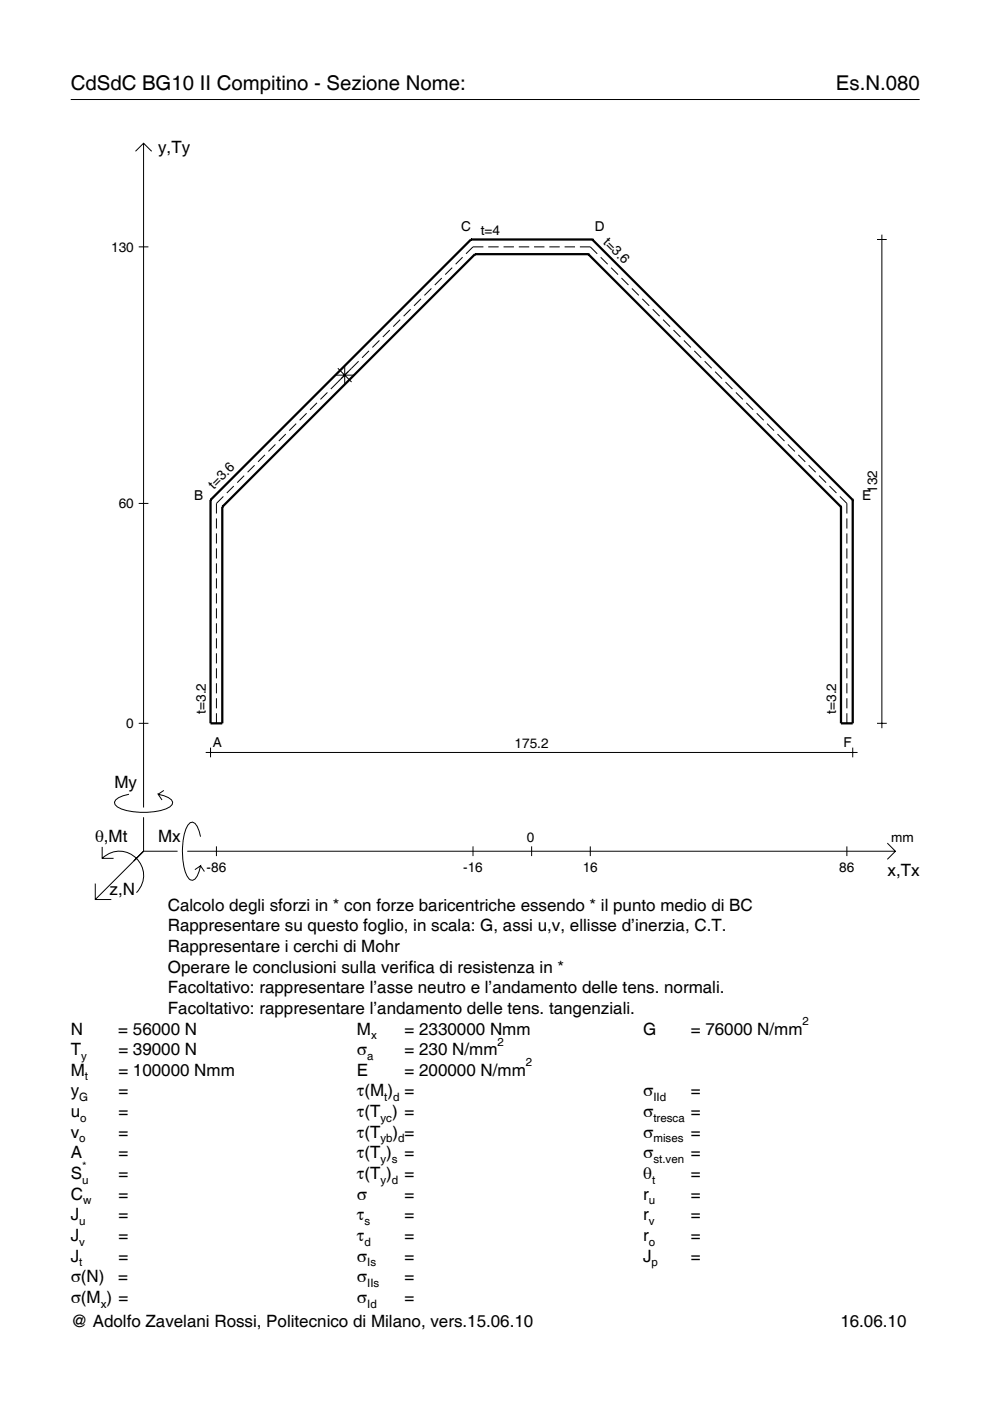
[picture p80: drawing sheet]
<svg xmlns="http://www.w3.org/2000/svg" width="210mm" height="297mm" viewBox="0 0 210 297" stroke-linecap="round" stroke-linejoin="round" font-family="sans-serif">
<defs><g id="words">
<g font-size="4.3">
<text x="15" y="19">CdSdC BG10 II Compitino - Sezione Nome:</text>
<text x="177.2" y="19">Es.N.080</text>
</g>
<g font-size="3.6">
<text x="33.5" y="32.4">y,Ty</text>
<text x="24.3" y="167.1">My</text>
<text x="20.1" y="178.4">θ,Mt</text>
<text x="33.5" y="178.4">Mx</text>
<text x="188.2" y="185.6">x,Tx</text>
<text x="23.2" y="189.7">z,N</text>
<text x="35.6" y="193.1">Calcolo degli sforzi in * con forze baricentriche essendo * il punto medio di BC</text>
<text x="35.6" y="197.5">Rappresentare su questo foglio, in scala: G, assi u,v, ellisse d’inerzia, C.T.</text>
<text x="35.6" y="201.8">Rappresentare i cerchi di Mohr</text>
<text x="35.6" y="206.2">Operare le conclusioni sulla verifica di resistenza in *</text>
<text x="35.6" y="210.6">Facoltativo: rappresentare l’asse neutro e l’andamento delle tens. normali.</text>
<text x="35.6" y="215">Facoltativo: rappresentare l’andamento delle tens. tangenziali.</text>
<text x="15" y="219.3">N</text>
<text x="25.1" y="219.3">= 56000 N</text>
<text x="75.7" y="219.3">M</text>
<text x="85.8" y="219.3">= 2330000 Nmm</text>
<text x="136.4" y="219.3">G</text>
<text x="146.5" y="219.3">= 76000 N/mm</text>
<text x="15" y="223.7">T</text>
<text x="25.1" y="223.7">= 39000 N</text>
<text x="75.7" y="223.7">σ</text>
<text x="85.8" y="223.7">= 230 N/mm</text>
<text x="15" y="228.1">M</text>
<text x="15" y="232.5">y</text>
<text x="25.1" y="228.1">= 100000 Nmm</text>
<text x="25.1" y="232.5">=</text>
<text x="75.7" y="228.1">E</text>
<text x="75.7" y="232.5">τ(M ) =</text>
<text x="85.8" y="228.1">= 200000 N/mm</text>
<text x="136.4" y="232.5">σ</text>
<text x="146.5" y="232.5">=</text>
<text x="15" y="236.8">u</text>
<text x="25.1" y="236.8">=</text>
<text x="75.7" y="236.8">τ(T ) =</text>
<text x="136.4" y="236.8">σ</text>
<text x="146.5" y="236.8">=</text>
<text x="15" y="241.2">v</text>
<text x="15" y="245.6">A</text>
<text x="25.1" y="241.2">=</text>
<text x="25.1" y="245.6">=</text>
<text x="75.7" y="245.6">τ(T )</text>
<text x="75.7" y="241.2">τ(T</text>
<text x="83.3" y="241.2">) =</text>
<text x="85.8" y="245.6">=</text>
<text x="136.4" y="241.2">σ</text>
<text x="136.4" y="245.6">σ</text>
<text x="146.5" y="241.2">=</text>
<text x="146.5" y="245.6">=</text>
<text x="15" y="250">S</text>
<text x="25.1" y="250">=</text>
<text x="75.7" y="250">τ(T )</text>
<text x="85.8" y="250">=</text>
<text x="136.4" y="250">θ</text>
<text x="146.5" y="250">=</text>
<text x="15" y="254.3">C</text>
<text x="25.1" y="254.3">=</text>
<text x="75.7" y="254.3">σ</text>
<text x="85.8" y="254.3">=</text>
<text x="136.4" y="254.3">r</text>
<text x="146.5" y="254.3">=</text>
<text x="15" y="258.7">J</text>
<text x="15" y="263.1">J</text>
<text x="25.1" y="258.7">=</text>
<text x="25.1" y="263.1">=</text>
<text x="75.7" y="258.7">τ</text>
<text x="75.7" y="263.1">τ</text>
<text x="85.8" y="258.7">=</text>
<text x="85.8" y="263.1">=</text>
<text x="136.4" y="258.7">r</text>
<text x="136.4" y="263.1">r</text>
<text x="146.5" y="258.7">=</text>
<text x="146.5" y="263.1">=</text>
<text x="15" y="267.5">J</text>
<text x="25.1" y="267.5">=</text>
<text x="75.7" y="267.5">σ</text>
<text x="85.8" y="267.5">=</text>
<text x="136.4" y="267.5">J</text>
<text x="146.5" y="267.5">=</text>
<text x="15" y="271.8">σ(N)</text>
<text x="25.1" y="271.8">=</text>
<text x="75.7" y="271.8">σ</text>
<text x="85.8" y="271.8">=</text>
<text x="15" y="276.2">σ(M ) =</text>
<text x="15" y="281.4">@ Adolfo Zavelani Rossi, Politecnico di Milano, vers.15.06.10</text>
<text x="75.7" y="276.2">σ</text>
<text x="85.8" y="276.2">=</text>
<text x="178.2" y="281.4">16.06.10</text>
</g>
<g font-size="2.9">
<text x="23.6" y="53.3">130</text>
<text x="97.8" y="49.1">C</text>
<text x="101.9" y="49.7">t=4</text>
<text x="126.1" y="49.1">D</text>
<text x="127.8" y="51.5" transform="rotate(45 127.8 51.5)">t=3.6</text>
<text x="25.2" y="107.7">60</text>
<text x="41.2" y="106">B</text>
<text x="45.4" y="103.8" transform="rotate(-45 45.4 103.8)">t=3.6</text>
<text x="182.8" y="106">E</text>
<text x="185.9" y="104.5" transform="rotate(-90 185.9 104.5)">132</text>
<text x="26.8" y="154.4">0</text>
<text x="43.6" y="151.3" transform="rotate(-90 43.6 151.3)">t=3.2</text>
<text x="177.3" y="151.3" transform="rotate(-90 177.3 151.3)">t=3.2</text>
<text x="45.1" y="158.3">A</text>
<text x="109.1" y="158.5">175.2</text>
<text x="178.8" y="158.3">F</text>
<text x="111.7" y="178.4">0</text>
<text x="189" y="178.4">mm</text>
<text x="43.8" y="184.9">-86</text>
<text x="98.2" y="184.9">-16</text>
<text x="123.6" y="184.9">16</text>
<text x="178" y="184.9">86</text>
</g>
<g font-size="2.4">
<text x="78.7" y="220.3">x</text>
<text x="105.5" y="221.7">2</text>
<text x="170.2" y="217.3">2</text>
<text x="17.2" y="224.7">y</text>
<text x="77.9" y="224.7">a</text>
<text x="111.5" y="226.1">2</text>
<text x="16.8" y="233.5">G</text>
<text x="18" y="229.1">t</text>
<text x="81.5" y="233.5">t d</text>
<text x="138.5" y="233.5">IId</text>
<text x="17" y="237.8">o</text>
<text x="80.7" y="237.8">yc</text>
<text x="138.5" y="237.8">tresca</text>
<text x="16.8" y="242.2">o</text>
<text x="80.7" y="242.2">yb d</text>
<text x="138.5" y="242.2">mises</text>
<text x="17.4" y="251">u</text>
<text x="17.4" y="248">*</text>
<text x="80.7" y="246.6">y s</text>
<text x="80.7" y="251">y d</text>
<text x="138.2" y="251">t</text>
<text x="138.5" y="246.6">st.ven</text>
<text x="17.6" y="255.3">w</text>
<text x="137.6" y="255.3">u</text>
<text x="16.8" y="259.7">u</text>
<text x="77.3" y="259.7">s</text>
<text x="137.6" y="259.7">v</text>
<text x="16.8" y="264.1">v</text>
<text x="16.8" y="268.5">t</text>
<text x="77.3" y="264.1">d</text>
<text x="77.9" y="268.5">Is</text>
<text x="137.6" y="264.1">o</text>
<text x="138.2" y="268.5">p</text>
<text x="77.9" y="272.8">IIs</text>
<text x="21.4" y="277.2">x</text>
<text x="77.9" y="277.2">Id</text>
</g>
</g></defs>
<g fill="none" stroke="#000" stroke-width=".21">
<path d="M15 21.1h180M28.7 32.1l1.7-1.7 1.8 1.7M30.4 30.4v140.8M29.4 52.3h2.1M93.7 58.9l-1.5 1.5M95.9 56.7l-1.5 1.5M98.1 54.5l-1.5 1.5M102.5 52.3h-2.2l-1.5 1.5M103.5 52.3h2.2M106.8 52.3h2.2M110 52.3h2.2M113.2 52.3h2.2"/>
<path d="M116.5 52.3h2.2M119.7 52.3h2.2M122.9 52.3h2.3l1.4 1.5M127.4 54.5l1.4 1.5M129.6 56.7l1.4 1.5M131.8 58.9l1.4 1.5M185.9 50.8h2.1M187 49.7v104.7M71 79.5h4.1M71.6 78.1l2.9 2.9M73.1 77.5v4.1M73.8 78.8l-1.5 1.5"/>
<path d="M76 76.6l-5.9 5.9M78.2 74.4l-1.4 1.5M80.4 72.2l-1.4 1.5M82.6 70l-1.4 1.4M84.8 67.8l-1.4 1.4M87.1 65.6l-1.5 1.4M89.3 63.4l-1.5 1.4M91.5 61.2l-1.5 1.4M134 61.2l1.4 1.4M136.2 63.4l1.5 1.4M138.4 65.6l1.5 1.4M140.6 67.8l1.5 1.4"/>
<path d="M142.8 70l1.5 1.4M145 72.2l1.5 1.5M147.2 74.4l1.5 1.5M149.4 76.6l1.5 1.5M151.6 78.8l1.5 1.5M54 98.6l-1.5 1.5M56.2 96.4l-1.5 1.5M58.4 94.2l-1.5 1.5M60.6 92l-1.5 1.5M62.8 89.8l-1.5 1.5M65 87.6l-1.5 1.5M67.2 85.4l-1.5 1.5"/>
<path d="M69.4 83.2l-1.5 1.5M153.8 81l1.5 1.5M156 83.2l1.5 1.5M158.2 85.4l1.5 1.5M160.4 87.6l1.5 1.5M162.6 89.8l1.5 1.5M164.8 92l1.5 1.5M167 94.2l1.5 1.5M169.3 96.4l1.4 1.5M171.5 98.6l1.4 1.5M29.4 106.7h2.1M45.9 109.9v2.2"/>
<path d="M45.9 113.1v2.1M45.9 116.3v2.1M45.9 119.4v2.2M47.4 105.3l-1.5 1.4v2.2M49.6 103l-1.5 1.5M51.8 100.8l-1.5 1.5M173.7 100.8l1.4 1.5M175.9 103l1.4 1.5M178.1 105.3l1.5 1.4v2.2M179.6 109.9v2.2M179.6 113.1v2.1M179.6 116.3v2.1"/>
<path d="M179.6 119.4v2.2M45.9 122.6v2.2M45.9 125.8v2.1M45.9 129v2.1M45.9 132.1v2.2M45.9 135.3v2.2M45.9 138.5v2.2M179.6 122.6v2.2M179.6 125.8v2.1M179.6 129v2.1M179.6 132.1v2.2M179.6 135.3v2.2"/>
<path d="M179.6 138.5v2.2M29.4 153.4h2.1M43.6 159.5h138.2M44.6 158.5v2.1M45.9 141.7v2.1M45.9 144.9v2.1M45.9 148v2.2M45.9 151.2v2.2M179.6 141.7v2.1M179.6 144.9v2.1M179.6 148v2.2M179.6 151.2v2.2"/>
<path d="M180.8 158.5v2.1M185.9 153.4h2.1M21.7 179.6v2.4h2.4M27.3 168.4a3.6 3.6 0 0 0-3 1.7l.1 .5a5.6 5.6 0 0 0 3.8 1.5 13.4 13.4 0 0 0 7.8-1l.5-.5 .1-.5a3.6 3.6 0 0 0-3.1-1.7l.8 1.2M30.4 173.3v7.2M34.7 167.6l-1.2 .8M42.5 177.4a3.6 3.6 0 0 0-1.7-3.1l-.5 .1a5.7 5.7 0 0 0-1.5 3.8 13.9 13.9 0 0 0 1.1 7.9l.4 .4 .5 .1a3.6 3.6 0 0 0 1.7-3l-1.2 .8M45.9 179.4v2.1M100.3 179.4v2.1M112.7 179.4v2.1M125.2 179.4v2.1M179.6 179.4v2.1"/>
<path d="M188.1 178.8l1.7 1.7-1.7 1.7M20.2 187.3v3.4h3.4M21.7 182a5.1 5.1 0 0 1 7.2 0 5.1 5.1 0 0 1 0 7.3M30.4 180.5l-10.2 10.2M30.4 180.5h7.2M39.7 180.5h150.1M42.5 183.6l.8 1.2"/>
</g>
<g fill="none" stroke="#000" stroke-width=".48">
<path d="M99.9 50.8h.1M99.9 50.8l-55.3 55.2M99.9 50.8h25.7M100.7 53.9h.1M100.7 53.9l-53.6 53.6M100.7 53.9h24M124.7 53.9h.1M124.7 53.9l53.6 53.6M125.6 50.8h.1M125.6 50.8l55.2 55.2M44.6 106h.1M44.6 106v47.4h2.5v-45.9"/>
<path d="M47.1 107.5h.1M178.3 107.5h.1M180.8 106h.1M180.8 106v47.4h-2.5v-45.9"/>
</g>
<use href="#words"/>
</svg>
